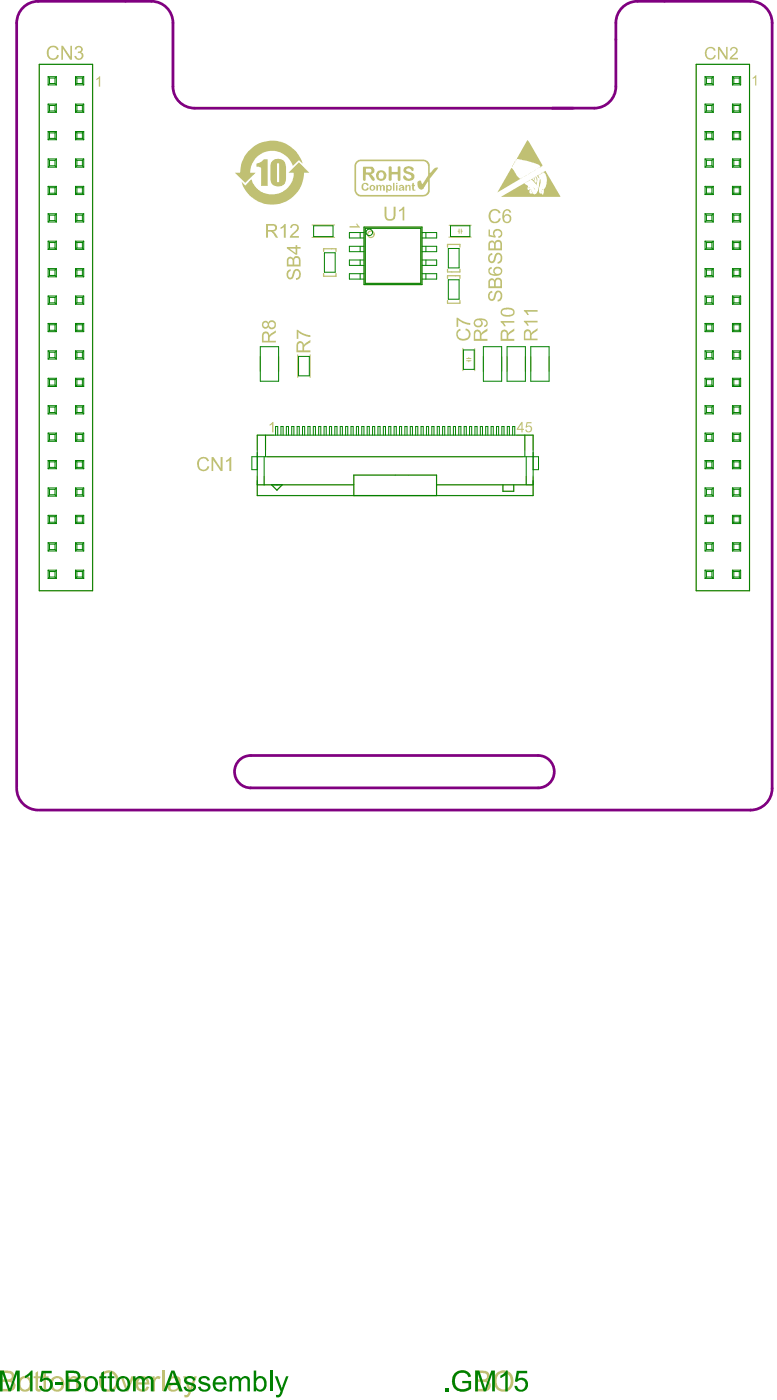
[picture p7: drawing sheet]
<svg xmlns="http://www.w3.org/2000/svg" width="239mm" height="431mm" viewBox="0 0 239 431" stroke-linecap="round" stroke-linejoin="round" font-family="sans-serif">
<g fill="none" stroke="#c0c073" stroke-width=".4">
<path d="M12.1 19.8h16.4v162.3h-16.4zM214.3 19.8h16.4v162.3h-16.4zM99.6 77.5v-.8h3.8v.8M112.1 70h17.8v17.7h-17.8zM112.4 70.4h17.1v16.9h-17.1zM137.8 76.2v-.9h3.8v.9M99.6 84.3v.8h3.8v-.8M137.8 83v.8h3.8v-.8M137.8 85.8v-.8h3.8v.8M137.8 92.6v.9h3.8v-.9M80.1 109.9v4.5M85.8 109.9v4.5"/>
<path d="M148.8 109.9v4.5M154.4 109.9v4.5M156.1 109.9v4.5M161.7 109.9v4.5M163.4 109.9v4.5M169 109.9v4.5M81.7 134.1v4.6M84.2 134.1h-5v4.6M159.1 134.1h5v4.6M161.6 134.1v4.6M79.2 149.4h29.7M79.2 146.8v5.9h84.9v-5.9"/>
<path d="M81.3 146.8v2.6M82.3 140.8h78.7M83.6 149.4l1.6 1.7 1.7-1.7M108.9 152.7v-6.3h25.5v6.3M134.4 149.4h29.7M154.8 149.4v2h3.3v-2M162 146.8v2.6"/>
</g>
<path d="M96 69.3h7M96 73.2h7M138.2 73.1h6.9M138.3 69.4h6.8M91.7 109.3v7M95.5 109.3v7M142.5 107.3v6.9M146.1 107.4v6.8" fill="none" stroke="#c0c073" stroke-width=".33"/>
<path d="M141 71.3h.3M141.3 70.6v1.3M142 71.3h.3M142 70.6v1.3M143.6 111.2h1.4M143.6 110.5h1.4M144.3 110.2v.3M144.3 111.2v.3" fill="none" stroke="#c0c073" stroke-width=".31"/>
<g fill="#c0c073">
<path d="M107.6 69.7h2.5l-.5-.7 .4-.1 .8 1.2h-3.2z"/>
<path d="M231.7 23.9l1.1-.7v3.2h-.3v-2.5l-.7 .4z"/>
<path d="M162.1 130.1h1.5v.4h-1.2l-.2 .8a1.07 1.07 0 0 1 1.5 .4 1.07 1.07 0 0 1-.5 1.5 1.07 1.07 0 0 1-1.4-.5l-.1-.3h.4a.72 .72 0 0 0 .9 .4 .72 .72 0 0 0 .5-.9 .72 .72 0 0 0-1-.4l-.4 .3-.3-.1z"/>
<path d="M83 130.8l1.2-.8v3.2h-.4v-2.5l-.8 .5z"/>
<path d="M29.7 24.3l1.1-.8v3.2h-.4v-2.4l-.7 .4z"/>
<path d="M11 423l.7-.5v1.6h.8v.6h-.8v3.2l.8 .2 .1 .7a1.19 1.19 0 0 1-1.6-.3v-3.8h-.6v-.6h.6z"/>
<path d="M13.4 423l.8-.5v1.6h.8v.6h-.8v3.1l.1 .3h.7v.7a1.11 1.11 0 0 1-1.3-.1 1.11 1.11 0 0 1-.3-1.3v-2.7h-.6v-.6h.6z"/>
<path d="M20.7 424.1h.7v.7a1.53 1.53 0 0 1 2.7 .1l.1-.1a1.48 1.48 0 0 1 1.7-.7 1.48 1.48 0 0 1 1.1 1.5v3.2h-.8v-2.9a.98 .98 0 0 0-.9-1.2 .98 .98 0 0 0-1 1.1l-.1 3h-.8v-3a.99 .99 0 0 0-1-1.1 .99 .99 0 0 0-.9 1.3v2.8h-.8z"/>
<path d="M37.1 424.1h.7l1.4 3.8 1.2-3.8h.9l-1.8 4.7h-.7z"/>
<path d="M46.9 424.1h.7v.8a1.17 1.17 0 0 1 1.9-.6l-.5 .7a.85 .85 0 0 0-.9 0 .85 .85 0 0 0-.3 .8l-.1 3h-.8z"/>
<path d="M49.9 422.4h.7v6.4h-.7z"/>
<path d="M56.4 424.1h.8l1.3 3.8 1.3-3.8h.8l-2.1 5.7a1.24 1.24 0 0 1-1.7 .8l-.1-.8a.97 .97 0 0 0 1.4-.9z"/>
<path d="M137 427.9h.9v.9h-.9z"/>
<path d="M140 423.2l.9-.6a2.71 2.71 0 0 1 4 1.6l-.7 .2a2.17 2.17 0 0 0-2.7-1.3 2.17 2.17 0 0 0-1.5 2.6 2.46 2.46 0 0 0 1.5 2.3 2.46 2.46 0 0 0 2.8-.5v-1.2h-2v-.7h2.7v2.3l-.6 .4a3.3 3.3 0 0 1-4 0 3.3 3.3 0 0 1-1.1-3.8z"/>
<path d="M217.6 14.9a1.77 1.77 0 0 1 2.7 .6l-.5 .1a1.27 1.27 0 0 0-1.6-.6 1.27 1.27 0 0 0-.7 1.6 1.45 1.45 0 0 0 1.2 1.4 1.17 1.17 0 0 0 1.1-1l.5 .1a1.66 1.66 0 0 1-1.8 1.3 1.66 1.66 0 0 1-1.5-1.7v-1z"/>
<path d="M221 14.5h.5l2 3v-3h.5v3.8h-.5l-2.1-3v3h-.4z"/>
<path d="M225.1 14.7l1-.2a1.27 1.27 0 0 1 1 1.1 1.27 1.27 0 0 1-.9 1.3l-1 .9h2v.5h-2.7l.5-.9 .8-.8a.93 .93 0 0 0 .8-.8 .93 .93 0 0 0-.6-.9l-.7 .1-.2 .6-.5-.1z"/>
<path d="M86.4 70l.6-.3 .6-.7h.4v4.3h-.6v-3.3l-1 .6z"/>
<path d="M89.8 69.2l.4-.1a1.33 1.33 0 0 1 1.8 .7 1.33 1.33 0 0 1-.8 1.8l-1.3 1.1h2.1v.6h-2.8l.3-.8 1.2-1.1a1.18 1.18 0 0 0 .6-1.8 .85 .85 0 0 0-1-.1 .85 .85 0 0 0-.5 .8l-.5-.1z"/>
<path d="M161.3 98.9h4.2v.5h-3.3l.6 .9-.5 .1-1-1.2z"/>
<path d="M161.3 95.6h4.2v.5h-3.3l.6 .9-.5 .1-.5-.9-.5-.3z"/>
<path d="M154.1 98.9h4.2v.5h-3.3l.6 .9v.2h-.5l-.3-.6-.7-.6z"/>
<path d="M91.3 101.6h.5l1.7 1.2 2 .5v.5l-1.7-.3-2-1.2v2.1h-.5z"/>
<path d="M141 101.6l.6-.3 .2 .5a1.39 1.39 0 0 0-.8 1.8 1.39 1.39 0 0 0 1.7 .8 1.33 1.33 0 0 0 1.6-1 1.33 1.33 0 0 0-1.1-1.6l.2-.6 .2 .1a1.93 1.93 0 0 1 1.2 2.3 1.93 1.93 0 0 1-2.2 1.4 2.05 2.05 0 0 1-1.9-1.1 2.05 2.05 0 0 1 .3-2.3z"/>
<path d="M140.5 97.9l.6 .1 1.7 1.1 2 .4v.6l-2.4-.6-1.4-.9v2.1h-.5z"/>
<path d="M150.9 65a1.92 1.92 0 0 1 3.2 .7h-.6a1.36 1.36 0 0 0-1.7-.7 1.36 1.36 0 0 0-.8 1.8 1.33 1.33 0 0 0 1 1.5 1.33 1.33 0 0 0 1.6-1h.6l-.3 .8-.8 .6-.8 .1a2.12 2.12 0 0 1-1.8-3z"/>
<path d="M15.3 14.3h.1a1.81 1.81 0 0 1 2.7 1l-.6 .2a1.36 1.36 0 0 0-1.8-.8 1.36 1.36 0 0 0-.7 1.8 1.32 1.32 0 0 0 1.1 1.5 1.32 1.32 0 0 0 1.5-1.1l.5 .3-.3 .7-.5 .4a1.8 1.8 0 0 1-2.2-.3l-.1-.1a2.59 2.59 0 0 1 .3-3.6z"/>
<path d="M18.9 14.1h.5l2.3 3.4v-3.4h.5v4.3h-.6l-2.2-3.4v3.4h-.5z"/>
<path d="M23.5 14.3a1.17 1.17 0 0 1 1.6 .1 1.17 1.17 0 0 1-.1 1.7h-.1a1.33 1.33 0 0 1 0 2.2 1.33 1.33 0 0 1-2-1.1h.5a.86 .86 0 0 0 1 .8 .86 .86 0 0 0 .7-1.1 .86 .86 0 0 0-1.2-.5l.1-.5a.73 .73 0 0 0 1-.6 .73 .73 0 0 0-.7-.8 .73 .73 0 0 0-.8 .7h-.5z"/>
<path d="M118.4 63.7h.6v2.5a1.12 1.12 0 0 0 1.1 1.3 1.12 1.12 0 0 0 1.1-1.3v-2.5h.6v2.6a1.69 1.69 0 0 1-1.8 1.7 1.69 1.69 0 0 1-1.6-1.8z"/>
<path d="M122.8 64.7l.7-.3 .6-.7h.3v4.2h-.5v-3.3l-1 .6z"/>
<path d="M61.3 141.3l.5-.3a1.73 1.73 0 0 1 2.5 .9l.1 .1-.6 .2a1.33 1.33 0 0 0-1.7-.8 1.33 1.33 0 0 0-.8 1.6 1.34 1.34 0 0 0 1 1.7 1.34 1.34 0 0 0 1.6-1.1l.6 .2-.1 .3a1.98 1.98 0 0 1-2.5 1 1.98 1.98 0 0 1-1.2-2.4l.2-.9z"/>
<path d="M65.1 140.8h.6l2.2 3.4v-3.4h.6v4.4h-.6l-2.3-3.4v3.4h-.5z"/>
<path d="M69.7 141.9l1.2-1.1h.3v4.4h-.6v-3.4l-1 .7z"/>
<path d="M88.9 83.1l.6-.1v.6a1.08 1.08 0 0 0-.8 .9 1.08 1.08 0 0 0 .7 1.1l.3-.2 .5-1.2a1.24 1.24 0 0 1 1.3-1.3 1.24 1.24 0 0 1 1.1 1.5 1.49 1.49 0 0 1-1.4 1.9l-.1-.5 .2-.1a1.19 1.19 0 0 0 .8-1.2 1.19 1.19 0 0 0-.8-1.1l-.6 .5-.2 1a1.18 1.18 0 0 1-1.4 1.2 1.18 1.18 0 0 1-.9-1.6l.2-.9z"/>
<path d="M150.9 78.2l.6-.2 .1 .6a1.06 1.06 0 0 0-.9 .9 1.06 1.06 0 0 0 .7 1.1l.4-.2 .4-1.1a1.26 1.26 0 0 1 1.4-1.4 1.26 1.26 0 0 1 1 1.7 1.44 1.44 0 0 1-1.4 1.7v-.5a1.26 1.26 0 0 0 .9-1.1 1.26 1.26 0 0 0-.7-1.3l-.5 .3-.3 1.1a1.21 1.21 0 0 1-1.4 1.3 1.21 1.21 0 0 1-1-1.6l.3-.9z"/>
<path d="M150.4 70.7h.4v1.7l1.2 .2a1.41 1.41 0 0 1 1.1-2.1 1.41 1.41 0 0 1 1.5 1.7 1.34 1.34 0 0 1-1.2 1.1v-.5a.93 .93 0 0 0 .6-1.3 .93 .93 0 0 0-1.4-.3 .89 .89 0 0 0 0 1.5l-.1 .6-2.1-.5z"/>
<path d="M151 89.7l.5-.1 .1 .6a.99 .99 0 0 0-.9 1 .99 .99 0 0 0 .8 1l.3-.3 .4-1a1.27 1.27 0 0 1 1.5-1.3 1.27 1.27 0 0 1 .9 1.7 1.45 1.45 0 0 1-1.4 1.6v-.5a1.2 1.2 0 0 0 .9-1.1 1.2 1.2 0 0 0-.7-1.2l-.6 .5-.2 .7a1.22 1.22 0 0 1-1.3 1.5 1.22 1.22 0 0 1-1.1-1.6l.2-.9z"/>
<path d="M160.5 130.7l-1 1.4h1zM160.5 130h.3v2.1h.5v.4h-.5v.7h-.3v-.7h-1.4v-.4z"/>
<path d="M.8 423.1v2h1.6a1.02 1.02 0 0 0 1.2-1.1 1.02 1.02 0 0 0-1.3-.9zM.8 425.8v2.2h2a1.12 1.12 0 0 0 1.1-1.3 1.12 1.12 0 0 0-1.5-.9zM0 422.4h2.4a1.64 1.64 0 0 1 1.9 1 1.64 1.64 0 0 1-.8 2 1.76 1.76 0 0 1 1.2 2.1 1.76 1.76 0 0 1-2.1 1.3h-2.6z"/>
<path d="M6.7 425.2l-.1 .2a1.72 1.72 0 0 0-.2 1.9 1.72 1.72 0 0 0 1.6 .9 1.86 1.86 0 0 0 1.1-1.8 1.86 1.86 0 0 0-1.3-1.7h-.5zM6.3 424.5a2.26 2.26 0 0 1 3 .2l.4 .8a2.28 2.28 0 0 1-2 3.4 2.28 2.28 0 0 1-2-3.4z"/>
<path d="M16.8 425l-.3 .4a1.72 1.72 0 0 0-.2 1.9 1.72 1.72 0 0 0 1.6 .9 1.95 1.95 0 0 0 0-3.5zM16.3 424.5a2.28 2.28 0 0 1 2.7 0 2.28 2.28 0 0 1 .7 2.7 2.2 2.2 0 0 1-2.8 1.6 2.2 2.2 0 0 1-1.4-2.9z"/>
<path d="M31.9 423.6v.1a2.68 2.68 0 0 0 1.6 4.5h.1a2.74 2.74 0 0 0 2.1-2.1 2.74 2.74 0 0 0-1.1-2.8 2.41 2.41 0 0 0-2.7 .3zM31.6 422.9l.2-.1a3.2 3.2 0 0 1 3.9 .4 3.2 3.2 0 0 1 .5 3.9 3 3 0 0 1-3.9 1.6 3 3 0 0 1-1.7-3.9l.4-1.2z"/>
<path d="M43 425.1l-.4 .9h2.6a1.27 1.27 0 0 0-.8-1.2 1.27 1.27 0 0 0-1.4 .3zM42.4 424.6a2.22 2.22 0 0 1 2.5-.3 2.22 2.22 0 0 1 1.1 2.4h-3.4a1.34 1.34 0 0 0 1 1.5 1.34 1.34 0 0 0 1.6-.9l.7 .1a2.22 2.22 0 0 1-2.9 1.4 2.22 2.22 0 0 1-1.2-3z"/>
<path d="M52.8 426.9a.84 .84 0 0 0-.1 1.2 .84 .84 0 0 0 1.2 .1 1.37 1.37 0 0 0 .9-1.7zM52.2 424.5h.2a1.93 1.93 0 0 1 3.2 .7v2.7l.3 .9h-.9l-.1-.6a2.14 2.14 0 0 1-3.2-.1 1.64 1.64 0 0 1 2.1-2h.1a.71 .71 0 0 0 1-.7 .71 .71 0 0 0-1-.7l-1.1 .2-.3 .7-.8-.1z"/>
<path d="M147.1 423.1v2h1.5a1.01 1.01 0 0 0 1.3-1 1.01 1.01 0 0 0-1.3-1zM147.1 425.8v2.2h1.8a1.13 1.13 0 0 0 1.3-1.1 1.13 1.13 0 0 0-1.4-1.1zM146.3 422.4l2.5 .1a1.59 1.59 0 0 1 1.8 1 1.59 1.59 0 0 1-.7 1.9 1.77 1.77 0 0 1 1 2.2 1.77 1.77 0 0 1-2 1.2h-2.6z"/>
<path d="M153.4 423.6v.1a2.75 2.75 0 0 0 1.5 4.5h.4a2.68 2.68 0 0 0 1.9-2.6 2.68 2.68 0 0 0-1.9-2.6h-.7zM152.8 423.1l.3-.1a3.2 3.2 0 0 1 3.8-.1 3.2 3.2 0 0 1 1.1 3.6 3.1 3.1 0 0 1-4.1 2.2 3.1 3.1 0 0 1-1.7-4.3z"/>
<path d="M124.7 51.5a1.89 1.89 0 0 1 2.6 .5 .45 .45 0 0 1-.3 .7 .45 .45 0 0 1-.5-.5 .81 .81 0 0 0-1.5 .2l.1 .2 1.6 .6 .7 .5a1.34 1.34 0 0 1-.3 1.7 2.03 2.03 0 0 1-3-.6l.1-.6h.6a.98 .98 0 0 0 .9 .8 .98 .98 0 0 0 .9-.6l-.1-.4-.9-.3a1.22 1.22 0 0 1-1.3-.8 1.22 1.22 0 0 1 .4-1.4zM119.8 51.3l.7 .1 .1 1.6h1.8v-1.5l.2-.1a.37 .37 0 0 1 .4-.2 .37 .37 0 0 1 .3 .4l-.1 4.1-.4 .1-.4-.4v-1.7h-1.8l-.1 1.8a.44 .44 0 0 1-.5 .3 .44 .44 0 0 1-.4-.5v-3.8zM112.7 52v1.1h1.1a.6 .6 0 0 0 .5-.5 .6 .6 0 0 0-.5-.6zM116.9 53.2l-.3 .4v1.2l.2 .2 .8 .1a1.05 1.05 0 0 0 .5-1.2 1.05 1.05 0 0 0-1.1-.8zM115.8 54.1a1.61 1.61 0 0 1 3.2 0 1.61 1.61 0 0 1-3.2 0zM111.9 51.4h2.4a1.2 1.2 0 0 1 1 1.2 1.2 1.2 0 0 1-1 1.1v.1a1.52 1.52 0 0 1 .9 1.9l-.7-.2-.8-1.3-.5-.4h-.6v1.7l-.5 .3-.4-.4v-3.8zM110 50.1l-.4 .8v8l.4 .8 .5 .3 19.9 .1 .7-.3 .6-.7 .1-3.2-.4 .5a3.8 3.8 0 0 1-1.8 2.1 1.77 1.77 0 0 1-.9-2.6l.8-.2 .3 .9h.3a5.9 5.9 0 0 0 1.7-5.5l-.4-.9-.9-.5h-19.7zM122 56.4h.3v.3h-.4zM124.8 57l.3-.1 .3 .3 .5-.3 .5 .4v1.4l-.2 .1-.2-.1v-1.2l-.2-.1a.88 .88 0 0 0-.5 1.3l-.5-.1zM118.9 57l.2-.1 .2 .3a.83 .83 0 0 1 1.3 .7 .83 .83 0 0 1-1.3 .7v.7h-.4zM115.9 56.9l.4 .3 .5-.3 .6 .3a.62 .62 0 0 1 .6-.2 .62 .62 0 0 1 .5 .4v1.3l-.5-.1-.2-1.3-.4 .3v1.1h-.4v-1.2l-.4-.2-.2 .2v1.1l-.5 .2zM111.6 56.6l.8-.2a.61 .61 0 0 1 .8 .1 .61 .61 0 0 1 0 .8l-.2-.1a.64 .64 0 0 0-.8-.5 .64 .64 0 0 0-.4 .9 .68 .68 0 0 0 .6 .8 .68 .68 0 0 0 .8-.6h.1a.81 .81 0 0 1-.2 .9 .81 .81 0 0 1-1 0 1.26 1.26 0 0 1-.5-2.1zM119.5 57.4a.58 .58 0 0 0-.2 .7 .58 .58 0 0 0 .7 .3l.2-.8-.2-.2zM114.4 57.4l-.1 .3a.45 .45 0 0 0 .1 .7 .45 .45 0 0 0 .6-.3v-.6zM123.2 58.1a.38 .38 0 0 0 .4 .4 .38 .38 0 0 0 .3-.4v-.2zM127.1 56.4h.3v.5l.3 .2-.3 .3v.9l.5 .2a.54 .54 0 0 1-.5 .3 .54 .54 0 0 1-.5-.4l-.2-1.4zM123.1 57h.2a.97 .97 0 0 1 1 .3 .97 .97 0 0 1 .1 1.1l-.1 .4-.5-.2a.58 .58 0 0 1-1-.2 .58 .58 0 0 1 .7-.7l.4-.1a.49 .49 0 0 0-.4-.3 .49 .49 0 0 0-.5 .3l-.2-.3zM122.1 56.9l.2 .1v1.7l-.3 .1-.1-1.7zM121 56.4h.4v2.3l-.2 .1-.2-.1zM113.7 57.9a.91 .91 0 0 1 1.8 0 .91 .91 0 0 1-1.8 0zM109.8 49.7l1.1-.5h19.6l.9 .3 .7 .8 .2 3 1-1a1.22 1.22 0 0 1 1.6-.5l-2.6 3.3v4l-.3 .6-1.1 .8-20 .1-.7-.2-.6-.5-.5-1.2v-7.8z"/>
<path d="M76.4 46.6a9.8 9.8 0 0 1 16.8 3.8l-1.2-1.1-1.8 1.8-1.1-2-1.3-1.2a6.1 6.1 0 0 0-4.4-1.4l-1.7 .3a5.7 5.7 0 0 0-3.3 2.3l-1.1 1.9-.3 2.2h1.7l-3.2 3.2-3.2-3.2h1.6a9.8 9.8 0 0 1 2.5-6.6zM85.4 50.4l-.1 5.2a.41 .41 0 0 0 .4 .6 .41 .41 0 0 0 .2-.7v-4.9a.33 .33 0 0 0-.2-.3 .33 .33 0 0 0-.3 .1zM78.9 50.4l1.5-.5a2.35 2.35 0 0 1 2-.8v8.2h-2v-5.4l-.3-.4-1.2-.1zM83.9 49.5a2.61 2.61 0 0 1 3.8 .5l.3 1.4v3.7a2.41 2.41 0 0 1-2.2 2.4 2.41 2.41 0 0 1-2.6-2.2v-4.3l.3-1zM74.3 56l1.2 1.2 1.8-1.9 .6 1.2 .6 1a5.9 5.9 0 0 0 3.7 2.2l1.8 .2a6.9 6.9 0 0 0 6.2-4.9l.2-1.8h-1.6l3.2-3.2 3.2 3.2h-1.6a9.8 9.8 0 0 1-8.4 9.8 9.8 9.8 0 0 1-10.9-7z"/>
<path d="M158.9 49l.1 .3zM158.7 49.3l.2 .1zM158.4 49.8l.2 .2zM158.3 50.1l.1 .2zM158.2 50.4v.2zM158 50.6l.2 .2zM157.7 51l.2 .1zM157.6 51.1l.1 .3zM162.4 43.2l-3.3 5.7 4.2 1 2.6 .9a.49 .49 0 0 1 .3 .7l-.5 .3 1.3-.7-.1-.3zM165.3 52h.3zM164.7 52.4l.3-.1zM164.4 52.5l.1 .2zM164 52.8l-.1 .2 .3-.3zM154.2 60.7h18.3l-4.6-8.1-.8 .5a2.11 2.11 0 0 1 1.2 2.3v.6a2.87 2.87 0 0 1-1 2.3v1.7l-.6-.3v-.3a.46 .46 0 0 1-.6 .1 .46 .46 0 0 1-.2-.6v-.9a3.5 3.5 0 0 0 .3-2.8l-.7 3.7a.93 .93 0 0 1-.6 .9 .93 .93 0 0 1-1-.2l-.9-.1v-.7l.3-.5-.2-.1a.43 .43 0 0 1-.6 .2 .43 .43 0 0 1 0-.7v-.5l-.8-.4-.2-.4-.2 .1zM163.4 53.1l-.1 .2 .3-.2zM166.8 53.1l.1 .3zM163 53.3v.3zM166.6 53.3l.1 .3v-.3zM162.6 53.7l.3-.1zM166.2 53.6l.2 .1zM166 53.7l.2 .1zM162 54l.3-.2zM161.7 54.1l.1 .2zM161.4 54.3l-.2 .2 .3-.2zM160.7 54.8l.2-.1zM160.3 54.8l.1 .3zM165.3 54.2l.8 .9-.4-.8 .2-.5zM163 55.4l.1 .2zM162.8 55.5l.1 .3zM162.5 55.8l.1 .1zM162.3 55.9l.1 .2zM162 56l.1 .2zM161.8 56.2v.2zM163.4 55.3l.6 .3 1.2 1.5 .1-1.1a1.17 1.17 0 0 0-.4-1.6l-.2 .1 .4 .8a.72 .72 0 0 1-.2 1.1l-.5-.6 .2-1.1-.4 .1 .1 .7-.3-.2v-.3zM162.8 57.6l.2 .3zM164.1 57.9l.2 .1zM164.5 58l.1 .2zM164.6 58.2v.3zM166.9 58.3l.2 .3zM163.4 58.5l.1 .3zM166.7 58.8l.1 .2zM163.6 58.9v.2zM157.5 51.7l-4.4 7.6 7.1-4.2a6.1 6.1 0 0 1-2.1-2.7zM163.8 59.2l.2 .2z"/>
<path d="M82.5 69.5v1.4h1.3a.71 .71 0 0 0 .9-.6 .71 .71 0 0 0-.9-.8zM81.9 69h1.9a1.16 1.16 0 0 1 1.5 1 1.16 1.16 0 0 1-1.2 1.3l.7 .7 .8 1.3h-.7l-.9-1.5-.6-.4h-.9v1.9h-.6z"/>
<path d="M161.9 102.3l-.2 2h1.4v-1.2a.75 .75 0 0 0-.3-.9 .75 .75 0 0 0-.9 .1zM161.8 101.6a1.15 1.15 0 0 1 1.7 1.1l2-1.6v.7l-1.9 1.5v1h1.9v.6h-4.2v-2.5z"/>
<path d="M155 102.2l-.4 .5v1.7h1.4v-1.2a.78 .78 0 0 0-1-1zM154.6 101.7a1.31 1.31 0 0 1 1.9 1l.2-.4 1.6-1.1v.8l-1.2 .7-.6 .8v.9h1.8v.6h-4.2v-2.3z"/>
<path d="M154.9 95.6a.84 .84 0 0 0-.2 1 .84 .84 0 0 0 1 .4l.7 .1a1.36 1.36 0 0 0 1.6-.9 1.79 1.79 0 0 0-2.3-.8zM154.6 95.1l1.2-.3 1.1 .1a1.36 1.36 0 0 1 1.5 1.3 1.36 1.36 0 0 1-1.5 1.4h-.7a1.67 1.67 0 0 1-2.1-1.7z"/>
<path d="M146.6 102.2l-.3 .7v1.5h1.4v-1.2a.78 .78 0 0 0-.2-.9 .78 .78 0 0 0-.9-.1zM146.4 101.7a1.25 1.25 0 0 1 1.8 1l.3-.5 1.6-1v.8l-1.9 1.3v1.1h1.9v.6h-4.2v-2.5z"/>
<path d="M146.2 99.5a.95 .95 0 0 0 1.9 0 .95 .95 0 0 0-1.9 0zM146.4 98.4l1.6-.3a1.63 1.63 0 0 1 1.7 .6 1.63 1.63 0 0 1 .2 1.7l-.8 .4v-.5a.83 .83 0 0 0 .5-1 .83 .83 0 0 0-1-.6l-.6-.1a1.32 1.32 0 0 1 .2 2 1.32 1.32 0 0 1-2-.1h-.1a1.36 1.36 0 0 1 .3-2.1z"/>
<path d="M81.3 102.9l-.2 2.1h1.4v-1.2a.76 .76 0 0 0-.3-.9 .76 .76 0 0 0-.9 0zM81.1 102.3a1.18 1.18 0 0 1 1.3 0 1.18 1.18 0 0 1 .6 1l.3-.5 1.6-1v.7l-1.6 1-.3 .5v1h1.9v.5h-4.3v-2.3z"/>
<path d="M81.1 100.1a.68 .68 0 0 0 1.3 0 .68 .68 0 0 0-1.3 0zM82.8 100.1a.86 .86 0 0 0 1.7 0 .86 .86 0 0 0-1.7 0zM81 99.1a1.04 1.04 0 0 1 1.7 .3 1.27 1.27 0 0 1 1.7-.5 1.27 1.27 0 0 1 .4 1.8l-.3 .4a1.15 1.15 0 0 1-1.9-.5 1.06 1.06 0 0 1-1.5 .5 1.06 1.06 0 0 1-.4-1.5z"/>
<path d="M92.1 105.8l-.3 .4v1.8h1.3v-1.3a.75 .75 0 0 0-.2-.8 .75 .75 0 0 0-.8-.1zM91.8 105.3a1.26 1.26 0 0 1 1.8 1.1l.2-.4 1.7-1.2v.7l-1.4 .9-.5 .7v.9h1.9v.6h-4.2v-2.4z"/>
<path d="M155.3 64.7a1.3 1.3 0 0 1 2.1 .8l-.6 .1a.82 .82 0 0 0-1-.7 .82 .82 0 0 0-.6 1v.5a1.36 1.36 0 0 1 1.9 .1 1.36 1.36 0 0 1 0 1.8 1.36 1.36 0 0 1-1.8 .2l-.3-.2-.4-1 .1-1.6zM155.6 66.5a.95 .95 0 0 0-.3 1.5 .95 .95 0 0 0 1.5-.1 .97 .97 0 0 0-.1-1.1 .97 .97 0 0 0-1.1-.3z"/>
<path d="M89.1 79.7l-.3 .4v1.4h1.3v-1a.76 .76 0 0 0-1-.8zM90.8 79.6l-.2 .4v1.5h1.4v-1.1a.77 .77 0 0 0-.3-.8 .77 .77 0 0 0-.9 0zM88.8 79.3a1.09 1.09 0 0 1 1.4 .4 1.21 1.21 0 0 1 1.6-.7 1.21 1.21 0 0 1 .7 1.5v1.6h-4.2v-2.1z"/>
<path d="M89.1 76.6l1.9 1.4v-1.4zM88.3 76.1h2.7v-.6h.5v.6h1v.5h-1v1.9h-.5l-2.7-1.9z"/>
<path d="M151.1 74.8l-.3 .3v1.5h1.3v-1.1a.67 .67 0 0 0-.2-.7 .67 .67 0 0 0-.8 0zM152.8 74.6l-.2 .5v1.5h1.4v-1.2a.73 .73 0 0 0-.3-.9 .73 .73 0 0 0-.9 .1zM150.8 74.3a1.16 1.16 0 0 1 1.5 .4 1.17 1.17 0 0 1 1.5-.7 1.17 1.17 0 0 1 .7 1.5v1.6h-4.2v-2z"/>
<path d="M151.2 86.4l-.4 .4v1.4h1.3v-1a.66 .66 0 0 0-.2-.8 .66 .66 0 0 0-.7 0zM152.8 86.3l-.2 .5v1.4h1.4v-1.2a.75 .75 0 0 0-.3-.8 .75 .75 0 0 0-.9 .1zM150.9 85.8a1.03 1.03 0 0 1 1.4 .6 1.16 1.16 0 0 1 1.5-.7 1.16 1.16 0 0 1 .7 1.4v1.7h-4.2v-2l.1-.4z"/>
<path d="M150.7 82.5l.6-.2 .1 .5a.81 .81 0 0 0-.7 .9 .81 .81 0 0 0 1 .7l.6 .1a1.36 1.36 0 0 1 0-1.9 1.36 1.36 0 0 1 1.9-.1 1.36 1.36 0 0 1 .1 1.9l-.8 .5-1.3 .1a1.58 1.58 0 0 1-1.6-.7 1.58 1.58 0 0 1 0-1.7zM152.3 83.6a.91 .91 0 0 0 1.8 0 .91 .91 0 0 0-1.8 0z"/>
</g>
<circle cx="114.2" cy="72.2" r="1" fill="none" stroke="#c0c073" stroke-width=".4"/>
<path d="M170 33.3l.1 .1M74 234a4.9 4.9 0 0 1 3.2-1.2h88.4a5 5 0 0 1 5 5 5 5 0 0 1-5 5h-88.4a5 5 0 0 1-4.7-3.3 5 5 0 0 1 1.5-5.5zM5.1 242.6v-235.5a6.6 6.6 0 0 1 6.7-6.7h34.8a6.6 6.6 0 0 1 6.6 6.7v19.6a6.7 6.7 0 0 0 6.7 6.7l123-.1a6.6 6.6 0 0 0 6.7-6.6v-19.6a6.6 6.6 0 0 1 6.6-6.7h34.8a6.6 6.6 0 0 1 6.7 6.7v235.9a6.6 6.6 0 0 1-6.7 6.6h-218.9M5.1 243a6.6 6.6 0 0 0 6.7 6.6" fill="none" stroke="#800080" stroke-width=".84"/>
<g fill="none" stroke="#008000" stroke-width=".31">
<path d="M12.1 19.8h16.4v162.3h-16.4zM214.3 19.8h16.4v162.3h-16.4zM14.8 23.6h2.5M14.8 26.2h2.5M14.8 32.1h2.5M14.8 34.6h2.5M14.8 23.6v2.6M14.8 32.1v2.5M14.8 32.1l.4 .4M14.8 23.6l.4 .5M15.2 24.1h1.7M15.2 25.7h1.7"/>
<path d="M15.2 32.5h1.7M15.2 34.2h1.7M15.2 24.1v1.6M15.2 32.5v1.7M15.2 34.2l-.4 .4M15.2 25.7l-.4 .5M16.9 24.1v1.6M16.9 32.5v1.7M16.9 34.2l.4 .4M16.9 25.7l.4 .5M17.3 23.6v2.6M17.3 32.1v2.5"/>
<path d="M17.3 32.1l-.4 .4M17.3 23.6l-.4 .5M23.2 23.6h2.6M23.2 26.2h2.6M23.2 32.1h2.6M23.2 34.6h2.6M23.2 23.6v2.6M23.2 32.1v2.5M23.2 32.1l.5 .4M23.2 23.6l.5 .5M23.7 24.1h1.7M23.7 25.7h1.7"/>
<path d="M23.7 32.5h1.7M23.7 34.2h1.7M23.7 24.1v1.6M23.7 32.5v1.7M23.7 34.2l-.5 .4M23.7 25.7l-.5 .5M25.4 24.1v1.6M25.4 32.5v1.7M25.4 34.2l.4 .4M25.4 25.7l.4 .5M25.8 23.6v2.6M25.8 32.1v2.5"/>
<path d="M25.8 32.1l-.4 .4M25.8 23.6l-.4 .5M217 23.6v2.6M217 32.1v2.5M217 23.6h2.6M217 26.2h2.6M217 23.6l.5 .5M217 32.1h2.6M217 34.6h2.6M217 32.1l.5 .4M217.5 24.1v1.6M217.5 32.5v1.7"/>
<path d="M217.5 24.1h1.6M217.5 25.7h1.6M217.5 25.7l-.5 .5M217.5 32.5h1.6M217.5 34.2h1.6M217.5 34.2l-.5 .4M219.1 24.1v1.6M219.1 32.5v1.7M219.1 25.7l.5 .5M219.1 34.2l.5 .4M219.6 23.6v2.6M219.6 32.1v2.5"/>
<path d="M219.6 23.6l-.5 .5M219.6 32.1l-.5 .4M225.5 23.6v2.6M225.5 32.1v2.5M225.5 23.6h2.5M225.5 26.2h2.5M225.5 23.6l.4 .5M225.5 32.1l.4 .4M225.5 32.1h2.5M225.5 34.6h2.5M225.9 24.1v1.6M225.9 32.5v1.7"/>
<path d="M225.9 24.1h1.7M225.9 25.7h1.7M225.9 25.7l-.4 .5M225.9 32.5h1.7M225.9 34.2h1.7M225.9 34.2l-.4 .4M227.6 24.1v1.6M227.6 32.5v1.7M227.6 25.7l.4 .5M227.6 34.2l.4 .4M228 23.6v2.6M228 32.1v2.5"/>
<path d="M228 23.6l-.4 .5M228 32.1l-.4 .4M14.8 40.5h2.5M14.8 43.1h2.5M14.8 49h2.5M14.8 51.5h2.5M14.8 57.4h2.5M14.8 60h2.5M14.8 40.5v2.6M14.8 49v2.5M14.8 57.4v2.6M14.8 57.4l.4 .5"/>
<path d="M14.8 49l.4 .4M14.8 40.5l.4 .5M15.2 41h1.7M15.2 42.6h1.7M15.2 49.4h1.7M15.2 51.1h1.7M15.2 57.9h1.7M15.2 59.5h1.7M15.2 41v1.6M15.2 49.4v1.7M15.2 57.9v1.6M15.2 59.5l-.4 .5"/>
<path d="M15.2 51.1l-.4 .4M15.2 42.6l-.4 .5M16.9 41v1.6M16.9 49.4v1.7M16.9 57.9v1.6M16.9 59.5l.4 .5M16.9 51.1l.4 .4M16.9 42.6l.4 .5M17.3 40.5v2.6M17.3 49v2.5M17.3 57.4v2.6M17.3 57.4l-.4 .5"/>
<path d="M17.3 49l-.4 .4M17.3 40.5l-.4 .5M23.2 40.5h2.6M23.2 43.1h2.6M23.2 49h2.6M23.2 51.5h2.6M23.2 57.4h2.6M23.2 60h2.6M23.2 40.5v2.6M23.2 49v2.5M23.2 57.4v2.6M23.2 57.4l.5 .5"/>
<path d="M23.2 49l.5 .4M23.2 40.5l.5 .5M23.7 41h1.7M23.7 42.6h1.7M23.7 49.4h1.7M23.7 51.1h1.7M23.7 57.9h1.7M23.7 59.5h1.7M23.7 41v1.6M23.7 49.4v1.7M23.7 57.9v1.6M23.7 59.5l-.5 .5"/>
<path d="M23.7 51.1l-.5 .4M23.7 42.6l-.5 .5M25.4 41v1.6M25.4 49.4v1.7M25.4 57.9v1.6M25.4 59.5l.4 .5M25.4 51.1l.4 .4M25.4 42.6l.4 .5M25.8 40.5v2.6M25.8 49v2.5M25.8 57.4v2.6M25.8 49l-.4 .4"/>
<path d="M25.8 57.4l-.4 .5M25.8 40.5l-.4 .5M217 40.5v2.6M217 49v2.5M217 57.4v2.6M217 40.5h2.6M217 43.1h2.6M217 40.5l.5 .5M217 49h2.6M217 51.5h2.6M217 49l.5 .4M217 57.4h2.6"/>
<path d="M217 60h2.6M217 57.4l.5 .5M217.5 41v1.6M217.5 49.4v1.7M217.5 57.9v1.6M217.5 42.6l-.5 .5M217.5 41h1.6M217.5 42.6h1.6M217.5 51.1l-.5 .4M217.5 49.4h1.6M217.5 51.1h1.6M217.5 59.5l-.5 .5"/>
<path d="M217.5 57.9h1.6M217.5 59.5h1.6M219.1 41v1.6M219.1 49.4v1.7M219.1 57.9v1.6M219.1 42.6l.5 .5M219.1 51.1l.5 .4M219.1 59.5l.5 .5M219.6 40.5v2.6M219.6 49v2.5M219.6 57.4v2.6M219.6 40.5l-.5 .5"/>
<path d="M219.6 49l-.5 .4M219.6 57.4l-.5 .5M225.5 40.5v2.6M225.5 49v2.5M225.5 57.4v2.6M225.5 40.5h2.5M225.5 43.1h2.5M225.5 40.5l.4 .5M225.5 49l.4 .4M225.5 49h2.5M225.5 51.5h2.5M225.5 57.4l.4 .5"/>
<path d="M225.5 57.4h2.5M225.5 60h2.5M225.9 41v1.6M225.9 49.4v1.7M225.9 57.9v1.6M225.9 41h1.7M225.9 42.6h1.7M225.9 42.6l-.4 .5M225.9 49.4h1.7M225.9 51.1h1.7M225.9 51.1l-.4 .4M225.9 57.9h1.7"/>
<path d="M225.9 59.5h1.7M225.9 59.5l-.4 .5M227.6 41v1.6M227.6 49.4v1.7M227.6 57.9v1.6M227.6 42.6l.4 .5M227.6 51.1l.4 .4M227.6 59.5l.4 .5M228 40.5v2.6M228 49v2.5M228 57.4v2.6M228 40.5l-.4 .5"/>
<path d="M228 49l-.4 .4M228 57.4l-.4 .5M14.8 65.9h2.5M14.8 68.4h2.5M14.8 74.3h2.5M14.8 76.9h2.5M14.8 65.9v2.5M14.8 74.3v2.6M14.8 74.3l.4 .5M14.8 65.9l.4 .4M15.2 66.3h1.7M15.2 68h1.7"/>
<path d="M15.2 74.8h1.7M15.2 76.4h1.7M15.2 66.3v1.7M15.2 74.8v1.6M15.2 76.4l-.4 .5M15.2 68l-.4 .4M16.9 66.3v1.7M16.9 74.8v1.6M16.9 76.4l.4 .5M16.9 68l.4 .4M17.3 65.9v2.5M17.3 74.3v2.6"/>
<path d="M17.3 74.3l-.4 .5M17.3 65.9l-.4 .4M23.2 65.9h2.6M23.2 68.4h2.6M23.2 74.3h2.6M23.2 76.9h2.6M23.2 74.3l.5 .5M23.2 65.9v2.5M23.2 74.3v2.6M23.2 65.9l.5 .4M23.7 66.3h1.7M23.7 68h1.7"/>
<path d="M23.7 74.8h1.7M23.7 76.4h1.7M23.7 68l-.5 .4M23.7 76.4l-.5 .5M23.7 66.3v1.7M23.7 74.8v1.6M25.4 76.4l.4 .5M25.4 66.3v1.7M25.4 74.8v1.6M25.4 68l.4 .4M25.8 65.9l-.4 .4M25.8 74.3l-.4 .5"/>
<path d="M25.8 65.9v2.5M25.8 74.3v2.6M96.5 69.6h6v3.3h-6zM99.9 77.9h3.3v6h-3.3zM110.9 71.7v1.6M110.9 75.9v1.7M112.1 71.7h-4.5v1.6h4.5M112.1 75.9h-4.5v1.7h4.5M112.1 70h17.8v17.7h-17.8zM112.4 70.4h17.1v16.9h-17.1zM129.9 71.7h4.5v1.6h-4.5M129.9 75.9h4.5v1.7h-4.5"/>
<path d="M131.1 71.7v1.6M131.1 75.9v1.7M138 76.6h3.3v6h-3.3zM138.7 69.6h5.9v3.3h-5.9zM217 65.9v2.5M217 74.3v2.6M217 74.3l.5 .5M217 65.9h2.6M217 68.4h2.6M217 65.9l.5 .4M217 74.3h2.6M217 76.9h2.6"/>
<path d="M217.5 66.3v1.7M217.5 74.8v1.6M217.5 68l-.5 .4M217.5 66.3h1.6M217.5 68h1.6M217.5 76.4l-.5 .5M217.5 74.8h1.6M217.5 76.4h1.6M219.1 66.3v1.7M219.1 74.8v1.6M219.1 76.4l.5 .5M219.1 68l.5 .4"/>
<path d="M219.6 65.9v2.5M219.6 74.3v2.6M219.6 65.9l-.5 .4M219.6 74.3l-.5 .5M225.5 65.9v2.5M225.5 74.3v2.6M225.5 65.9l.4 .4M225.5 65.9h2.5M225.5 68.4h2.5M225.5 74.3l.4 .5M225.5 74.3h2.5M225.5 76.9h2.5"/>
<path d="M225.9 66.3v1.7M225.9 74.8v1.6M225.9 76.4l-.4 .5M225.9 66.3h1.7M225.9 68h1.7M225.9 68l-.4 .4M225.9 74.8h1.7M225.9 76.4h1.7M227.6 66.3v1.7M227.6 74.8v1.6M227.6 68l.4 .4M227.6 76.4l.4 .5"/>
<path d="M228 65.9v2.5M228 74.3v2.6M228 74.3l-.4 .5M228 65.9l-.4 .4M14.8 85.3h2.5M14.8 82.8h2.5M14.8 93.8h2.5M14.8 91.2h2.5M14.8 99.7h2.5M14.8 82.8v2.5M14.8 91.2v2.6M14.8 99.7v2.5"/>
<path d="M14.8 99.7l.4 .4M14.8 91.2l.4 .4M14.8 82.8l.4 .4M15.2 84.9h1.7M15.2 83.2h1.7M15.2 93.3h1.7M15.2 91.6h1.7M15.2 83.2v1.7M15.2 91.6v1.7M15.2 84.9l-.4 .4M15.2 93.3l-.4 .5M16.9 83.2v1.7"/>
<path d="M16.9 91.6v1.7M16.9 93.3l.4 .5M16.9 84.9l.4 .4M17.3 82.8v2.5M17.3 91.2v2.6M17.3 99.7v2.5M17.3 82.8l-.4 .4M17.3 99.7l-.4 .4M17.3 91.2l-.4 .4M23.2 85.3h2.6M23.2 82.8h2.6M23.2 93.8h2.6"/>
<path d="M23.2 91.2h2.6M23.2 99.7h2.6M23.2 82.8v2.5M23.2 91.2v2.6M23.2 99.7v2.5M23.2 99.7l.5 .4M23.2 91.2l.5 .4M23.2 82.8l.5 .4M23.7 84.9h1.7M23.7 83.2h1.7M23.7 93.3h1.7M23.7 91.6h1.7"/>
<path d="M23.7 83.2v1.7M23.7 91.6v1.7M23.7 93.3l-.5 .5M23.7 84.9l-.5 .4M25.4 83.2v1.7M25.4 91.6v1.7M25.4 93.3l.4 .5M25.4 84.9l.4 .4M25.8 82.8v2.5M25.8 91.2v2.6M25.8 99.7v2.5M25.8 91.2l-.4 .4"/>
<path d="M25.8 99.7l-.4 .4M25.8 82.8l-.4 .4M110.9 80.1v1.7M110.9 84.4v1.6M112.1 80.1h-4.5v1.7h4.5M112.1 84.4h-4.5v1.6h4.5M129.9 80.1h4.5v1.7h-4.5M129.9 84.4h4.5v1.6h-4.5M131.1 80.1v1.7M131.1 84.4v1.6M138 86.2h3.3v6h-3.3zM217 82.8v2.5"/>
<path d="M217 91.2v2.6M217 99.7v2.5M217 99.7l.5 .4M217 85.3h2.6M217 82.8h2.6M217 82.8l.5 .4M217 93.8h2.6M217 91.2h2.6M217 91.2l.5 .4M217 99.7h2.6M217.5 83.2v1.7M217.5 91.6v1.7"/>
<path d="M217.5 84.9h1.6M217.5 83.2h1.6M217.5 84.9l-.5 .4M217.5 93.3l-.5 .5M217.5 93.3h1.6M217.5 91.6h1.6M219.1 83.2v1.7M219.1 91.6v1.7M219.1 84.9l.5 .4M219.1 93.3l.5 .5M219.6 82.8v2.5M219.6 91.2v2.6"/>
<path d="M219.6 99.7v2.5M219.6 82.8l-.5 .4M219.6 91.2l-.5 .4M219.6 99.7l-.5 .4M225.5 82.8v2.5M225.5 91.2v2.6M225.5 99.7v2.5M225.5 85.3h2.5M225.5 82.8h2.5M225.5 91.2l.4 .4M225.5 82.8l.4 .4M225.5 93.8h2.5"/>
<path d="M225.5 91.2h2.5M225.5 99.7h2.5M225.5 99.7l.4 .4M225.9 83.2v1.7M225.9 91.6v1.7M225.9 84.9h1.7M225.9 83.2h1.7M225.9 84.9l-.4 .4M225.9 93.3h1.7M225.9 91.6h1.7M225.9 93.3l-.4 .5M227.6 83.2v1.7"/>
<path d="M227.6 91.6v1.7M227.6 93.3l.4 .5M227.6 84.9l.4 .4M228 82.8v2.5M228 91.2v2.6M228 99.7v2.5M228 99.7l-.4 .4M228 82.8l-.4 .4M228 91.2l-.4 .4M14.8 116.6h2.5M14.8 119.1h2.5M14.8 108.1h2.5"/>
<path d="M14.8 110.7h2.5M14.8 102.2h2.5M14.8 108.1v2.6M14.8 116.6v2.5M14.8 108.1l.4 .4M14.8 116.6l.4 .4M15.2 117h1.7M15.2 118.7h1.7M15.2 108.5h1.7M15.2 110.2h1.7M15.2 101.8h1.7M15.2 100.1h1.7"/>
<path d="M15.2 100.1v1.7M15.2 108.5v1.7M15.2 117v1.7M15.2 101.8l-.4 .4M15.2 110.2l-.4 .5M15.2 118.7l-.4 .4M16.9 100.1v1.7M16.9 108.5v1.7M16.9 117v1.7M16.9 101.8l.4 .4M16.9 110.2l.4 .5M16.9 118.7l.4 .4"/>
<path d="M17.3 108.1v2.6M17.3 116.6v2.5M17.3 108.1l-.4 .4M17.3 116.6l-.4 .4M23.2 116.6h2.6M23.2 119.1h2.6M23.2 108.1h2.6M23.2 110.7h2.6M23.2 102.2h2.6M23.2 108.1v2.6M23.2 116.6v2.5M23.2 108.1l.5 .4"/>
<path d="M23.2 116.6l.5 .4M23.7 117h1.7M23.7 118.7h1.7M23.7 108.5h1.7M23.7 110.2h1.7M23.7 101.8h1.7M23.7 100.1h1.7M23.7 100.1v1.7M23.7 108.5v1.7M23.7 117v1.7M23.7 101.8l-.5 .4M23.7 110.2l-.5 .5"/>
<path d="M23.7 118.7l-.5 .4M25.4 100.1v1.7M25.4 108.5v1.7M25.4 117v1.7M25.4 110.2l.4 .5M25.4 101.8l.4 .4M25.4 118.7l.4 .4M25.8 108.1v2.6M25.8 116.6v2.5M25.8 108.1l-.4 .4M25.8 116.6l-.4 .4M80.1 106.8h5.7v10.7h-5.7z"/>
<path d="M91.9 109.8h3.3v6h-3.3zM142.7 107.8h3.3v6h-3.3zM148.8 106.8h5.6v10.7h-5.6zM156.1 106.8h5.6v10.7h-5.6zM163.4 106.8h5.6v10.7h-5.6zM217 108.1v2.6M217 116.6v2.5M217 116.6l.5 .4M217 116.6h2.6M217 119.1h2.6M217 108.1l.5 .4M217 108.1h2.6"/>
<path d="M217 110.7h2.6M217 102.2h2.6M217.5 100.1v1.7M217.5 108.5v1.7M217.5 117v1.7M217.5 117h1.6M217.5 118.7h1.6M217.5 118.7l-.5 .4M217.5 108.5h1.6M217.5 110.2h1.6M217.5 110.2l-.5 .5M217.5 101.8h1.6"/>
<path d="M217.5 100.1h1.6M217.5 101.8l-.5 .4M219.1 100.1v1.7M219.1 108.5v1.7M219.1 117v1.7M219.1 118.7l.5 .4M219.1 110.2l.5 .5M219.1 101.8l.5 .4M219.6 108.1v2.6M219.6 116.6v2.5M219.6 116.6l-.5 .4M219.6 108.1l-.5 .4"/>
<path d="M225.5 108.1v2.6M225.5 116.6v2.5M225.5 116.6h2.5M225.5 119.1h2.5M225.5 116.6l.4 .4M225.5 108.1h2.5M225.5 110.7h2.5M225.5 108.1l.4 .4M225.5 102.2h2.5M225.9 100.1v1.7M225.9 108.5v1.7M225.9 117v1.7"/>
<path d="M225.9 118.7l-.4 .4M225.9 117h1.7M225.9 118.7h1.7M225.9 110.2l-.4 .5M225.9 108.5h1.7M225.9 110.2h1.7M225.9 101.8l-.4 .4M225.9 101.8h1.7M225.9 100.1h1.7M227.6 100.1v1.7M227.6 108.5v1.7M227.6 117v1.7"/>
<path d="M227.6 118.7l.4 .4M227.6 110.2l.4 .5M227.6 101.8l.4 .4M228 108.1v2.6M228 116.6v2.5M228 116.6l-.4 .4M228 108.1l-.4 .4M14.8 133.5h2.5M14.8 136h2.5M14.8 125h2.5M14.8 127.6h2.5M14.8 125v2.6"/>
<path d="M14.8 133.5v2.5M14.8 125l.4 .4M14.8 133.5l.4 .4M15.2 133.9h1.7M15.2 135.6h1.7M15.2 125.4h1.7M15.2 127.1h1.7M15.2 125.4v1.7M15.2 133.9v1.7M15.2 127.1l-.4 .5M15.2 135.6l-.4 .4M16.9 125.4v1.7"/>
<path d="M16.9 133.9v1.7M16.9 127.1l.4 .5M16.9 135.6l.4 .4M17.3 125v2.6M17.3 133.5v2.5M17.3 125l-.4 .4M17.3 133.5l-.4 .4M23.2 133.5h2.6M23.2 136h2.6M23.2 125h2.6M23.2 127.6h2.6M23.2 125v2.6"/>
<path d="M23.2 133.5v2.5M23.2 125l.5 .4M23.2 133.5l.5 .4M23.7 133.9h1.7M23.7 135.6h1.7M23.7 125.4h1.7M23.7 127.1h1.7M23.7 125.4v1.7M23.7 133.9v1.7M23.7 127.1l-.5 .5M23.7 135.6l-.5 .4M25.4 125.4v1.7"/>
<path d="M25.4 133.9v1.7M25.4 127.1l.4 .5M25.4 135.6l.4 .4M25.8 125v2.6M25.8 133.5v2.5M25.8 125l-.4 .4M25.8 133.5l-.4 .4M79.2 134.1h84.9v18.6h-84.9zM81.7 134.1v6.7M84.8 134.1v-2.7h.7v2.7M86.5 134.1v-2.7h.7v2.7M88.1 134.1v-2.7h.7v2.7"/>
<path d="M89.8 134.1v-2.7h.7v2.7M91.5 134.1v-2.7h.6v2.7M93.1 134.1v-2.7h.7v2.7M94.8 134.1v-2.7h.6v2.7M96.4 134.1v-2.7h.7v2.7M98.1 134.1v-2.7h.7v2.7M99.8 134.1v-2.7h.6v2.7M101.4 134.1v-2.7h.7v2.7M103.1 134.1v-2.7h.6v2.7M104.7 134.1v-2.7h.7v2.7M106.4 134.1v-2.7h.7v2.7M108 134.1v-2.7h.7v2.7"/>
<path d="M109.7 134.1v-2.7h.7v2.7M111.4 134.1v-2.7h.6v2.7M113 134.1v-2.7h.7v2.7M114.7 134.1v-2.7h.6v2.7M116.3 134.1v-2.7h.7v2.7M118 134.1v-2.7h.7v2.7M119.7 134.1v-2.7h.6v2.7M121.3 134.1v-2.7h.7v2.7M123 134.1v-2.7h.6v2.7M124.6 134.1v-2.7h.7v2.7M126.3 134.1v-2.7h.7v2.7M128 134.1v-2.7h.6v2.7"/>
<path d="M129.6 134.1v-2.7h.7v2.7M131.3 134.1v-2.7h.6v2.7M132.9 134.1v-2.7h.7v2.7M134.6 134.1v-2.7h.7v2.7M136.2 134.1v-2.7h.7v2.7M137.9 134.1v-2.7h.7v2.7M139.6 134.1v-2.7h.6v2.7M141.2 134.1v-2.7h.7v2.7M142.9 134.1v-2.7h.6v2.7M144.5 134.1v-2.7h.7v2.7M146.2 134.1v-2.7h.7v2.7M147.9 134.1v-2.7h.6v2.7"/>
<path d="M149.5 134.1v-2.7h.7v2.7M151.2 134.1v-2.7h.6v2.7M152.8 134.1v-2.7h.7v2.7M154.5 134.1v-2.7h.7v2.7M156.1 134.1v-2.7h.7v2.7M157.8 134.1v-2.7h.7v2.7M161.6 134.1v6.7M217 125v2.6M217 133.5v2.5M217 133.5l.5 .4M217 133.5h2.6M217 136h2.6"/>
<path d="M217 125l.5 .4M217 125h2.6M217 127.6h2.6M217.5 125.4v1.7M217.5 133.9v1.7M217.5 133.9h1.6M217.5 135.6h1.6M217.5 135.6l-.5 .4M217.5 125.4h1.6M217.5 127.1h1.6M217.5 127.1l-.5 .5M219.1 125.4v1.7"/>
<path d="M219.1 133.9v1.7M219.1 135.6l.5 .4M219.1 127.1l.5 .5M219.6 125v2.6M219.6 133.5v2.5M219.6 133.5l-.5 .4M219.6 125l-.5 .4M225.5 125v2.6M225.5 133.5v2.5M225.5 133.5h2.5M225.5 136h2.5M225.5 133.5l.4 .4"/>
<path d="M225.5 125h2.5M225.5 127.6h2.5M225.5 125l.4 .4M225.9 125.4v1.7M225.9 133.9v1.7M225.9 133.9h1.7M225.9 135.6h1.7M225.9 127.1l-.4 .5M225.9 135.6l-.4 .4M225.9 125.4h1.7M225.9 127.1h1.7M227.6 125.4v1.7"/>
<path d="M227.6 133.9v1.7M227.6 135.6l.4 .4M227.6 127.1l.4 .5M228 125v2.6M228 133.5v2.5M228 125l-.4 .4M228 133.5l-.4 .4M14.8 141.9h2.5M14.8 144.5h2.5M14.8 158.8h2.5M14.8 152.9h2.5M14.8 150.4h2.5"/>
<path d="M14.8 141.9v2.6M14.8 150.4v2.5M14.8 158.8v2.6M14.8 150.4l.4 .4M14.8 141.9l.4 .4M14.8 158.8l.4 .4M15.2 142.3h1.7M15.2 144h1.7M15.2 159.2h1.7M15.2 152.5h1.7M15.2 150.8h1.7M15.2 142.3v1.7"/>
<path d="M15.2 150.8v1.7M15.2 159.2v1.7M15.2 152.5l-.4 .4M15.2 144l-.4 .5M16.9 142.3v1.7M16.9 150.8v1.7M16.9 159.2v1.7M16.9 152.5l.4 .4M16.9 144l.4 .5M17.3 141.9v2.6M17.3 150.4v2.5M17.3 158.8v2.6"/>
<path d="M17.3 150.4l-.4 .4M17.3 158.8l-.4 .4M17.3 141.9l-.4 .4M23.2 141.9h2.6M23.2 144.5h2.6M23.2 158.8h2.6M23.2 152.9h2.6M23.2 150.4h2.6M23.2 141.9v2.6M23.2 150.4v2.5M23.2 158.8v2.6M23.2 158.8l.5 .4"/>
<path d="M23.2 150.4l.5 .4M23.2 141.9l.5 .4M23.7 142.3h1.7M23.7 144h1.7M23.7 159.2h1.7M23.7 152.5h1.7M23.7 150.8h1.7M23.7 142.3v1.7M23.7 150.8v1.7M23.7 159.2v1.7M23.7 144l-.5 .5M23.7 152.5l-.5 .4"/>
<path d="M25.4 142.3v1.7M25.4 150.8v1.7M25.4 159.2v1.7M25.4 152.5l.4 .4M25.4 144l.4 .5M25.8 141.9v2.6M25.8 150.4v2.5M25.8 158.8v2.6M25.8 141.9l-.4 .4M25.8 150.4l-.4 .4M25.8 158.8l-.4 .4M79.2 144.7h-1.7v-3.9h88.3v3.9h-1.7"/>
<path d="M79.2 149.4h29.7M81.3 140.8v8.6M83.6 149.4l1.6 1.7 1.7-1.7M108.9 152.7v-6.3h25.5v6.3M134.4 149.4h29.7M154.8 149.4v2h3.3v-2M162 140.8v8.6M217 141.9v2.6M217 150.4v2.5M217 158.8v2.6M217 141.9h2.6M217 144.5h2.6"/>
<path d="M217 141.9l.5 .4M217 158.8l.5 .4M217 158.8h2.6M217 152.9h2.6M217 150.4h2.6M217 150.4l.5 .4M217.5 142.3v1.7M217.5 150.8v1.7M217.5 159.2v1.7M217.5 142.3h1.6M217.5 144h1.6M217.5 144l-.5 .5"/>
<path d="M217.5 152.5l-.5 .4M217.5 159.2h1.6M217.5 152.5h1.6M217.5 150.8h1.6M219.1 142.3v1.7M219.1 150.8v1.7M219.1 159.2v1.7M219.1 144l.5 .5M219.1 152.5l.5 .4M219.6 141.9v2.6M219.6 150.4v2.5M219.6 158.8v2.6"/>
<path d="M219.6 141.9l-.5 .4M219.6 150.4l-.5 .4M219.6 158.8l-.5 .4M225.5 141.9v2.6M225.5 150.4v2.5M225.5 158.8v2.6M225.5 141.9h2.5M225.5 144.5h2.5M225.5 150.4l.4 .4M225.5 141.9l.4 .4M225.5 158.8h2.5M225.5 158.8l.4 .4"/>
<path d="M225.5 152.9h2.5M225.5 150.4h2.5M225.9 142.3v1.7M225.9 150.8v1.7M225.9 159.2v1.7M225.9 142.3h1.7M225.9 144h1.7M225.9 144l-.4 .5M225.9 159.2h1.7M225.9 152.5l-.4 .4M225.9 152.5h1.7M225.9 150.8h1.7"/>
<path d="M227.6 142.3v1.7M227.6 150.8v1.7M227.6 159.2v1.7M227.6 152.5l.4 .4M227.6 144l.4 .5M228 141.9v2.6M228 150.4v2.5M228 158.8v2.6M228 141.9l-.4 .4M228 158.8l-.4 .4M228 150.4l-.4 .4M14.8 178.3h2.5"/>
<path d="M14.8 175.7h2.5M14.8 169.8h2.5M14.8 167.3h2.5M14.8 161.4h2.5M14.8 167.3v2.5M14.8 175.7v2.6M14.8 167.3l.4 .4M14.8 175.7l.4 .4M15.2 177.8h1.7M15.2 176.1h1.7M15.2 169.4h1.7M15.2 167.7h1.7"/>
<path d="M15.2 160.9h1.7M15.2 167.7v1.7M15.2 176.1v1.7M15.2 160.9l-.4 .5M15.2 169.4l-.4 .4M15.2 177.8l-.4 .5M16.9 167.7v1.7M16.9 176.1v1.7M16.9 160.9l.4 .5M16.9 169.4l.4 .4M16.9 177.8l.4 .5M17.3 167.3v2.5"/>
<path d="M17.3 175.7v2.6M17.3 167.3l-.4 .4M17.3 175.7l-.4 .4M23.2 178.3h2.6M23.2 175.7h2.6M23.2 169.8h2.6M23.2 167.3h2.6M23.2 161.4h2.6M23.2 167.3v2.5M23.2 175.7v2.6M23.2 167.3l.5 .4M23.2 175.7l.5 .4"/>
<path d="M23.7 177.8h1.7M23.7 176.1h1.7M23.7 169.4h1.7M23.7 167.7h1.7M23.7 160.9h1.7M23.7 167.7v1.7M23.7 176.1v1.7M23.7 160.9l-.5 .5M23.7 169.4l-.5 .4M23.7 177.8l-.5 .5M25.4 167.7v1.7M25.4 176.1v1.7"/>
<path d="M25.4 160.9l.4 .5M25.4 169.4l.4 .4M25.4 177.8l.4 .5M25.8 167.3v2.5M25.8 175.7v2.6M25.8 167.3l-.4 .4M25.8 175.7l-.4 .4M217 178.3h2.6M217 175.7h2.6M217 167.3l.5 .4M217 175.7l.5 .4M217 167.3v2.5"/>
<path d="M217 175.7v2.6M217 169.8h2.6M217 167.3h2.6M217 161.4h2.6M217.5 177.8h1.6M217.5 176.1h1.6M217.5 177.8l-.5 .5M217.5 167.7v1.7M217.5 176.1v1.7M217.5 169.4h1.6M217.5 167.7h1.6M217.5 169.4l-.5 .4"/>
<path d="M217.5 160.9h1.6M217.5 160.9l-.5 .5M219.1 169.4l.5 .4M219.1 177.8l.5 .5M219.1 167.7v1.7M219.1 176.1v1.7M219.1 160.9l.5 .5M219.6 175.7l-.5 .4M219.6 167.3v2.5M219.6 175.7v2.6M219.6 167.3l-.5 .4M225.5 178.3h2.5"/>
<path d="M225.5 175.7h2.5M225.5 167.3v2.5M225.5 175.7v2.6M225.5 175.7l.4 .4M225.5 169.8h2.5M225.5 167.3h2.5M225.5 167.3l.4 .4M225.5 161.4h2.5M225.9 177.8h1.7M225.9 176.1h1.7M225.9 167.7v1.7M225.9 176.1v1.7"/>
<path d="M225.9 177.8l-.4 .5M225.9 169.4l-.4 .4M225.9 169.4h1.7M225.9 167.7h1.7M225.9 160.9l-.4 .5M225.9 160.9h1.7M227.6 167.7v1.7M227.6 176.1v1.7M227.6 177.8l.4 .5M227.6 169.4l.4 .4M227.6 160.9l.4 .5M228 167.3v2.5"/>
<path d="M228 175.7v2.6M228 175.7l-.4 .4M228 167.3l-.4 .4"/>
</g>
<g fill="#008000">
<path d="M0 422.4h1.2l1.8 5.5 1.9-5.5h1.2v6.4h-.9v-5.3l-1.8 5.3h-.8l-1.8-5.4v5.4h-.8z"/>
<path d="M7.7 424l1.1-.8 .7-.8h.5v6.4h-.7v-5l-1.6 .9z"/>
<path d="M12.8 422.5h3.1v.7h-2.5l-.3 1.8a2.13 2.13 0 0 1 3.1 1 2.13 2.13 0 0 1-1.7 2.9 1.95 1.95 0 0 1-2.5-1.8h.9a1.31 1.31 0 0 0 1.6 1.2 1.31 1.31 0 0 0 .9-1.8 1.36 1.36 0 0 0-1-1.2 1.36 1.36 0 0 0-1.5 .6l-.7-.2z"/>
<path d="M16.9 426.1h2.4v.7h-2.4z"/>
<path d="M31.2 423l.8-.5v1.6h.8v.6h-.8v3.2l.8 .2 .1 .7h-.2a1.11 1.11 0 0 1-1.2-.2 1.11 1.11 0 0 1-.3-1.2v-2.7h-.6v-.6h.6z"/>
<path d="M33.7 423l.8-.5v1.6h.7v.6h-.7v3.2l.1 .2h.6l.1 .7a1.11 1.11 0 0 1-1.3-.1 1.11 1.11 0 0 1-.3-1.3v-2.7h-.6v-.6h.6z"/>
<path d="M40.9 424.1h.8v.7a1.53 1.53 0 0 1 2.7 .1 1.5 1.5 0 0 1 1.7-.8 1.5 1.5 0 0 1 1.2 1.5v3.2h-.9v-2.9a.99 .99 0 0 0-.9-1.2 .99 .99 0 0 0-1 1.1v3h-.8v-3a.99 .99 0 0 0-1-1.1 .99 .99 0 0 0-.9 1.3v2.8h-.9z"/>
<path d="M57.2 424.3h.2a1.81 1.81 0 0 1 2.8 1l-.8 .2a1.07 1.07 0 0 0-1-.8 1.07 1.07 0 0 0-1 .7l.4 .4 1 .3a1.37 1.37 0 0 1 1.3 .6 1.37 1.37 0 0 1 0 1.5 2.19 2.19 0 0 1-3.6-.5v-.3l.8-.1a1.16 1.16 0 0 0 1.1 1 1.16 1.16 0 0 0 1.2-.9l-.3-.3-.9-.3a1.39 1.39 0 0 1-1.5-.7 1.39 1.39 0 0 1 .2-1.7z"/>
<path d="M61.4 424.5l.4-.2a1.9 1.9 0 0 1 2.8 1l-.7 .2a1.07 1.07 0 0 0-1-.8 1.07 1.07 0 0 0-1.1 .7l.5 .4 1.1 .3a1.44 1.44 0 0 1 1.4 1.7 1.44 1.44 0 0 1-1.9 1.1 1.68 1.68 0 0 1-1.9-1.5l.8-.1a1.16 1.16 0 0 0 1 1 1.16 1.16 0 0 0 1.2-.9l-.2-.3-.9-.3a1.38 1.38 0 0 1-1.5-.6 1.38 1.38 0 0 1 0-1.6z"/>
<path d="M70.7 424.1h.7v.7a1.53 1.53 0 0 1 2.7 .1 1.5 1.5 0 0 1 1.7-.8 1.5 1.5 0 0 1 1.1 1.5v3.2h-.7v-2.9a.99 .99 0 0 0-.9-1.2 .99 .99 0 0 0-1.1 1.1v3h-.7v-3a.98 .98 0 0 0-1-1.1 .98 .98 0 0 0-1 1.1v3h-.8z"/>
<path d="M83.1 422.4h.7v6.4h-.7z"/>
<path d="M84.6 424.1h.8l1.3 3.8 1.3-3.8h.8l-2.1 5.7a1.24 1.24 0 0 1-1.7 .8l-.1-.8a1.06 1.06 0 0 0 1.5-1z"/>
<path d="M137 427.9h.9v.9h-.9z"/>
<path d="M140 423.2l.9-.6a2.71 2.71 0 0 1 4 1.6l-.7 .2a2.17 2.17 0 0 0-2.7-1.3 2.17 2.17 0 0 0-1.5 2.6 2.46 2.46 0 0 0 1.5 2.3 2.46 2.46 0 0 0 2.8-.5v-1.2h-2v-.7h2.7v2.3l-.6 .4a3.3 3.3 0 0 1-4 0 3.3 3.3 0 0 1-1.1-3.8z"/>
<path d="M146.3 422.4h1.2l1.8 5.5 1.9-5.5h1.1v6.4h-.8v-5.3l-1.9 5.3h-.7l-1.8-5.4v5.4h-.8z"/>
<path d="M154.1 423.9l1.1-.7 .6-.8h.5v6.4h-.8v-5l-1.5 .9z"/>
<path d="M159.1 422.5h3.2v.7h-2.5l-.4 1.8a2.11 2.11 0 0 1 3.2 1.4 2.11 2.11 0 0 1-2.4 2.5 1.87 1.87 0 0 1-1.9-1.8h.9a1.34 1.34 0 0 0 1.7 1.1 1.34 1.34 0 0 0 .8-1.9 1.31 1.31 0 0 0-1.1-1 1.31 1.31 0 0 0-1.4 .6l-.7-.2z"/>
<path d="M21.1 423.1v2h1.6a1.02 1.02 0 0 0 1.2-1.1 1.02 1.02 0 0 0-1.3-.9zM21.1 425.8v2.2h2a1.12 1.12 0 0 0 1.1-1.3 1.12 1.12 0 0 0-1.5-.9zM20.2 422.4h2.5a1.64 1.64 0 0 1 1.9 1 1.64 1.64 0 0 1-.8 2 1.79 1.79 0 0 1 1.1 2.3 1.79 1.79 0 0 1-2.2 1.1h-2.5z"/>
<path d="M27.1 425v.1a1.94 1.94 0 0 0 1 3.2 1.91 1.91 0 0 0 1.2-1.7 1.91 1.91 0 0 0-1.1-1.9zM26.6 424.5h.1a2.29 2.29 0 0 1 2.9 .2l.1 .3a2.6 2.6 0 0 1-1 3.8 2.25 2.25 0 0 1-2.3-.6 2.25 2.25 0 0 1-.4-2.5z"/>
<path d="M37.1 425l-.4 .6a1.62 1.62 0 0 0 0 1.8 1.62 1.62 0 0 0 1.7 .7l.2-.1a1.98 1.98 0 0 0-.5-3.3zM36.7 424.4a2.35 2.35 0 0 1 2.8 .4 2.35 2.35 0 0 1 .4 2.8 2.23 2.23 0 0 1-3.1 1 2.23 2.23 0 0 1-.9-3z"/>
<path d="M53.2 423l-1 3.2h2.1zM52.7 422.4h1l2.6 6.4h-1l-.8-2h-2.6l-.8 2h-.8z"/>
<path d="M66.7 425.1l-.4 .9h2.6a1.27 1.27 0 0 0-.7-1.2 1.27 1.27 0 0 0-1.5 .3zM66.1 424.6a2.22 2.22 0 0 1 2.6-.3 2.22 2.22 0 0 1 1.1 2.4h-3.5a1.34 1.34 0 0 0 1 1.5 1.34 1.34 0 0 0 1.6-.9l.8 .1a2.22 2.22 0 0 1-2.9 1.4 2.22 2.22 0 0 1-1.2-3z"/>
<path d="M79.5 424.9l-.5 .4-.2 1.1a1.33 1.33 0 0 0 .5 1.5 1.33 1.33 0 0 0 1.6 0l.2-.5a1.69 1.69 0 0 0-1.3-2.7zM78.1 422.4h.8v2.3a2 2 0 0 1 2.4-.2 2 2 0 0 1 .8 2.3 1.83 1.83 0 0 1-1.1 1.9 1.83 1.83 0 0 1-2.1-.5v.6h-.8z"/>
</g>
<circle cx="113.7" cy="71.6" r="1" fill="none" stroke="#008000" stroke-width=".31"/>
</svg>
